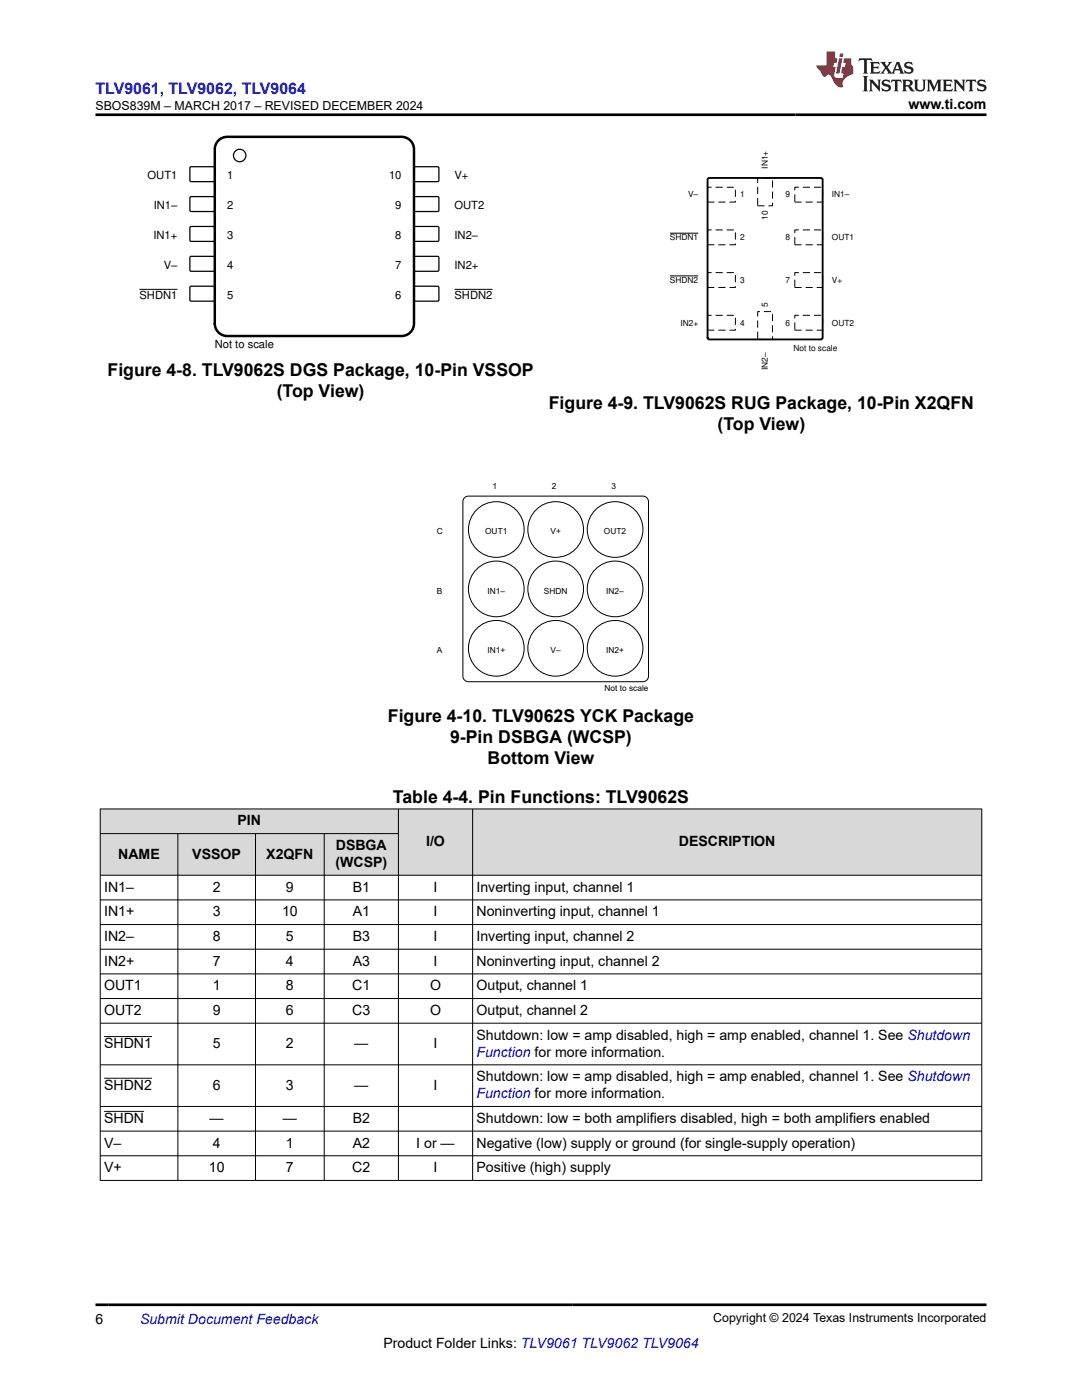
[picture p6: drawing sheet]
<svg xmlns="http://www.w3.org/2000/svg" width="216mm" height="279mm" viewBox="0 0 216 279" stroke-linecap="round" stroke-linejoin="round" font-family="sans-serif">
<defs><g id="words">
<g font-size="3.5">
<text x="21.5" y="75">Figure 4-8. TLV9062S DGS Package, 10-Pin VSSOP</text>
<text x="55.2" y="79.3">(Top View)</text>
<text x="109.5" y="81.6">Figure 4-9. TLV9062S RUG Package, 10-Pin X2QFN</text>
<text x="143.2" y="85.8">(Top View)</text>
<text x="77.4" y="144.1">Figure 4-10. TLV9062S YCK Package</text>
<text x="89.8" y="148.3">9-Pin DSBGA (WCSP)</text>
<text x="97.3" y="152.5">Bottom View</text>
<text x="78.4" y="160.3">Table 4-4. Pin Functions: TLV9062S</text>
</g>
<text font-size="3.2" fill="#00f" x="19" y="18.7">TLV9061, TLV9062, TLV9064</text>
<g font-size="2.8">
<text x="181.3" y="21.8">www.ti.com</text>
<text x="47.4" y="164.7">PIN</text>
<text x="23.6" y="171.3">NAME</text>
<text x="38.4" y="171.3">VSSOP</text>
<text x="53.1" y="171.3">X2QFN</text>
<text x="66.9" y="173">(WCSP)</text>
<text x="67" y="169.6">DSBGA</text>
<text x="85" y="168.9">I/O</text>
<text x="135.5" y="168.9">DESCRIPTION</text>
<text x="20.8" y="177.9">IN1–</text>
<text x="42.5" y="177.9">2</text>
<text x="57.1" y="177.9">9</text>
<text x="70.4" y="177.9">B1</text>
<text x="86.5" y="177.9">I</text>
<text x="95.1" y="177.9">Inverting input, channel 1</text>
<text x="20.8" y="182.9">IN1+</text>
<text x="42.5" y="182.9">3</text>
<text x="56.3" y="182.9">10</text>
<text x="70.4" y="182.9">A1</text>
<text x="86.5" y="182.9">I</text>
<text x="95.1" y="182.9">Noninverting input, channel 1</text>
<text x="20.8" y="187.8">IN2–</text>
<text x="42.5" y="187.8">8</text>
<text x="57.1" y="187.8">5</text>
<text x="70.4" y="187.8">B3</text>
<text x="86.5" y="187.8">I</text>
<text x="95.1" y="187.8">Inverting input, channel 2</text>
<text x="20.8" y="192.7">IN2+</text>
<text x="20.8" y="197.6">OUT1</text>
<text x="42.5" y="192.7">7</text>
<text x="42.5" y="197.6">1</text>
<text x="57.1" y="192.7">4</text>
<text x="57.1" y="197.6">8</text>
<text x="70.3" y="197.6">C1</text>
<text x="70.4" y="192.7">A3</text>
<text x="85.8" y="197.6">O</text>
<text x="86.5" y="192.7">I</text>
<text x="95.1" y="192.7">Noninverting input, channel 2</text>
<text x="95.1" y="197.6">Output, channel 1</text>
<text x="20.8" y="202.6">OUT2</text>
<text x="42.5" y="202.6">9</text>
<text x="57.1" y="202.6">6</text>
<text x="70.3" y="202.6">C3</text>
<text x="85.8" y="202.6">O</text>
<text x="95.1" y="202.6">Output, channel 2</text>
<text x="20.8" y="209.2">SHDN1</text>
<text x="42.5" y="209.2">5</text>
<text x="57.1" y="209.2">2</text>
<text x="70.7" y="209.2">—</text>
<text x="86.5" y="209.2">I</text>
<text x="95.1" y="207.5">Shutdown: low = amp disabled, high = amp enabled, channel 1. See Shutdown</text>
<text x="95.1" y="215.8">Shutdown: low = amp disabled, high = amp enabled, channel 1. See Shutdown</text>
<text x="20.8" y="217.5">SHDN2</text>
<text x="42.5" y="217.5">6</text>
<text x="57.1" y="217.5">3</text>
<text x="70.7" y="217.5">—</text>
<text x="86.5" y="217.5">I</text>
<text x="20.8" y="224.1">SHDN</text>
<text x="41.8" y="224.1">—</text>
<text x="56.4" y="224.1">—</text>
<text x="70.4" y="224.1">B2</text>
<text x="95.1" y="224.1">Shutdown: low = both amplifiers disabled, high = both amplifiers enabled</text>
<text x="20.8" y="229">V–</text>
<text x="20.8" y="233.9">V+</text>
<text x="41.7" y="233.9">10</text>
<text x="42.5" y="229">4</text>
<text x="57.1" y="229">1</text>
<text x="57.1" y="233.9">7</text>
<text x="70.3" y="233.9">C2</text>
<text x="70.4" y="229">A2</text>
<text x="83.1" y="229">I or —</text>
<text x="86.5" y="233.9">I</text>
<text x="95.1" y="229">Negative (low) supply or ground (for single-supply operation)</text>
<text x="95.1" y="233.9">Positive (high) supply</text>
<text x="19" y="264.2">6</text>
<text x="76.5" y="269">Product Folder Links: TLV9061 TLV9062 TLV9064</text>
</g>
<g font-size="2.8" fill="#00f">
<text x="95.1" y="210.9">Function for more information.</text>
<text x="95.1" y="219.2">Function for more information.</text>
<text x="27.9" y="264.2">Submit Document Feedback</text>
</g>
<g font-size="2.5">
<text x="19.1" y="21.9">SBOS839M – MARCH 2017 – REVISED DECEMBER 2024</text>
<text x="142.3" y="263.9">Copyright © 2024 Texas Instruments Incorporated</text>
</g>
<g font-size="2.2">
<text x="29.4" y="35.8">OUT1</text>
<text x="45.3" y="35.8">1</text>
<text x="77.6" y="35.8">10</text>
<text x="90.7" y="35.8">V+</text>
<text x="30.7" y="41.7">IN1±</text>
<text x="45.3" y="41.7">2</text>
<text x="78.9" y="41.7">9</text>
<text x="90.7" y="41.7">OUT2</text>
<text x="30.6" y="47.7">IN1+</text>
<text x="45.3" y="47.7">3</text>
<text x="78.9" y="47.7">8</text>
<text x="90.7" y="47.7">IN2±</text>
<text x="32.7" y="53.6">V±</text>
<text x="45.3" y="53.6">4</text>
<text x="78.9" y="53.6">7</text>
<text x="90.7" y="53.6">IN2+</text>
<text x="27.8" y="59.6">SHDN1</text>
<text x="45.3" y="59.6">5</text>
<text x="78.9" y="59.6">6</text>
<text x="90.7" y="59.6">SHDN2</text>
<text x="42.9" y="69.5">Not to scale</text>
</g>
<g font-size="1.7">
<text x="153.2" y="33.7" transform="rotate(-90 153.2 33.7)">IN1+</text>
<text x="137.3" y="39.4">V±</text>
<text x="147.7" y="39.4">1</text>
<text x="156.7" y="39.4">9</text>
<text x="166" y="39.4">IN1±</text>
<text x="133.7" y="47.9">SHDN1</text>
<text x="147.7" y="47.9">2</text>
<text x="153.2" y="43.9" transform="rotate(-90 153.2 43.9)">10</text>
<text x="156.7" y="47.9">8</text>
<text x="166" y="47.9">OUT1</text>
<text x="133.7" y="56.4">SHDN2</text>
<text x="147.7" y="56.4">3</text>
<text x="156.7" y="56.4">7</text>
<text x="166" y="56.4">V+</text>
<text x="135.8" y="65">IN2+</text>
<text x="147.7" y="65">4</text>
<text x="153.2" y="61.3" transform="rotate(-90 153.2 61.3)">5</text>
<text x="156.7" y="65">6</text>
<text x="166" y="65">OUT2</text>
<text x="158.3" y="70">Not to scale</text>
<text x="153.2" y="73.9" transform="rotate(-90 153.2 73.9)">IN2±</text>
<text x="98.3" y="97.5">1</text>
<text x="110.1" y="97.5">2</text>
<text x="122" y="97.5">3</text>
<text x="87.2" y="106.6">C</text>
<text x="96.8" y="106.6">OUT1</text>
<text x="109.8" y="106.6">V+</text>
<text x="120.5" y="106.6">OUT2</text>
<text x="87.2" y="118.5">B</text>
<text x="97.3" y="118.5">IN1–</text>
<text x="108.5" y="118.5">SHDN</text>
<text x="121" y="118.5">IN2–</text>
<text x="87.2" y="130.3">A</text>
<text x="97.2" y="130.3">IN1+</text>
<text x="109.9" y="130.3">V–</text>
<text x="121" y="130.3">IN2+</text>
<text x="120.6" y="137.9">Not to scale</text>
</g>
</g></defs>
<path d="M38 33.3h4.8v2.9h-4.8z" fill="none" stroke="#000" stroke-width=".25"/>
<path d="M82.7 33.3h4.8v2.9h-4.8z" fill-rule="evenodd" fill="#fff"/>
<path d="M82.7 33.3h4.8v2.9h-4.8z" fill="none" stroke="#000" stroke-width=".25"/>
<path d="M38 39.3h4.8v2.8h-4.8z" fill-rule="evenodd" fill="#fff"/>
<path d="M38 39.3h4.8v2.8h-4.8z" fill="none" stroke="#000" stroke-width=".25"/>
<path d="M82.7 39.3h4.8v2.8h-4.8z" fill-rule="evenodd" fill="#fff"/>
<path d="M82.7 39.3h4.8v2.8h-4.8z" fill="none" stroke="#000" stroke-width=".25"/>
<path d="M38 45.3h4.8v2.8h-4.8z" fill-rule="evenodd" fill="#fff"/>
<path d="M38 45.3h4.8v2.8h-4.8z" fill="none" stroke="#000" stroke-width=".25"/>
<path d="M82.7 45.3h4.8v2.8h-4.8z" fill-rule="evenodd" fill="#fff"/>
<path d="M82.7 45.3h4.8v2.8h-4.8z" fill="none" stroke="#000" stroke-width=".25"/>
<path d="M38 51.2h4.8v2.9h-4.8z" fill-rule="evenodd" fill="#fff"/>
<path d="M38 51.2h4.8v2.9h-4.8z" fill="none" stroke="#000" stroke-width=".25"/>
<path d="M82.7 51.2h4.8v2.9h-4.8z" fill-rule="evenodd" fill="#fff"/>
<path d="M82.7 51.2h4.8v2.9h-4.8z" fill="none" stroke="#000" stroke-width=".25"/>
<path d="M38 57.2h4.8v2.8h-4.8z" fill-rule="evenodd" fill="#fff"/>
<path d="M38 57.2h4.8v2.8h-4.8z" fill="none" stroke="#000" stroke-width=".25"/>
<path d="M27.8 57.7h7.6" fill="none" stroke="#000" stroke-width=".2"/>
<path d="M82.7 57.2h4.8v2.8h-4.8z" fill-rule="evenodd" fill="#fff"/>
<g fill="none" stroke="#000" stroke-width=".25">
<path d="M82.7 57.2h4.8v2.8h-4.8z"/>
<circle cx="47.8" cy="31" r="1.24"/>
</g>
<path d="M90.7 57.7h7.6" fill="none" stroke="#000" stroke-width=".2"/>
<path d="M43.8 27.9l1-.5 .5-.1h34.8a2.49 2.49 0 0 1 2.5 2.5v34.8a2.48 2.48 0 0 1-2.5 2.5h-34.8a2.48 2.48 0 0 1-2.4-2.5v-34.8a2.48 2.48 0 0 1 .9-1.9z" fill="none" stroke="#000" stroke-width=".5"/>
<path d="M141.2 37.4h5.5v2.9h-5.5z" fill-rule="evenodd" fill="#fff"/>
<path d="M141.2 37.4h5.5v2.9h-5.5z" fill="none" stroke="#000" stroke-width=".2" stroke-dasharray="1.3 .9"/>
<path d="M141.2 45.9h5.5v3h-5.5z" fill-rule="evenodd" fill="#fff"/>
<path d="M141.2 45.9h5.5v3h-5.5z" fill="none" stroke="#000" stroke-width=".2" stroke-dasharray="1.3 .9"/>
<path d="M133.7 46.5h5.6" fill="none" stroke="#000" stroke-width=".2"/>
<path d="M141.2 54.4h5.5v3h-5.5z" fill-rule="evenodd" fill="#fff"/>
<path d="M141.2 54.4h5.5v3h-5.5z" fill="none" stroke="#000" stroke-width=".2" stroke-dasharray="1.3 .9"/>
<path d="M133.7 55.1h5.6" fill="none" stroke="#000" stroke-width=".2"/>
<path d="M141.2 62.9h5.5v3h-5.5z" fill-rule="evenodd" fill="#fff"/>
<path d="M141.2 62.9h5.5v3h-5.5z" fill="none" stroke="#000" stroke-width=".2" stroke-dasharray="1.3 .9"/>
<path d="M151.2 62.2h2.9v5.5h-2.9z" fill-rule="evenodd" fill="#fff"/>
<path d="M151.2 62.2h2.9v5.5h-2.9z" fill="none" stroke="#000" stroke-width=".2" stroke-dasharray="1.3 .9"/>
<path d="M158.6 62.9h5.5v3h-5.5z" fill-rule="evenodd" fill="#fff"/>
<path d="M158.6 62.9h5.5v3h-5.5z" fill="none" stroke="#000" stroke-width=".2" stroke-dasharray="1.3 .9"/>
<path d="M158.6 54.4h5.5v3h-5.5z" fill-rule="evenodd" fill="#fff"/>
<path d="M158.6 54.4h5.5v3h-5.5z" fill="none" stroke="#000" stroke-width=".2" stroke-dasharray="1.3 .9"/>
<path d="M158.6 45.9h5.5v3h-5.5z" fill-rule="evenodd" fill="#fff"/>
<path d="M158.6 45.9h5.5v3h-5.5z" fill="none" stroke="#000" stroke-width=".2" stroke-dasharray="1.3 .9"/>
<path d="M158.6 37.4h5.5v2.9h-5.5z" fill-rule="evenodd" fill="#fff"/>
<path d="M158.6 37.4h5.5v2.9h-5.5z" fill="none" stroke="#000" stroke-width=".2" stroke-dasharray="1.3 .9"/>
<path d="M151.2 35.5h2.9v5.6h-2.9z" fill-rule="evenodd" fill="#fff"/>
<path d="M151.2 35.5h2.9v5.6h-2.9z" fill="none" stroke="#000" stroke-width=".2" stroke-dasharray="1.3 .9"/>
<path d="M141.2 35.7l.4-.2h22.2l.3 .2v31.7l-.1 .3h-22.4l-.4-.1z" fill="none" stroke="#000" stroke-width=".37"/>
<path d="M92.6 99.5l.5-.4 .4-.1h34.8a1.11 1.11 0 0 1 1.1 1.1v34.8a1.11 1.11 0 0 1-1.1 1.2h-34.8a1.11 1.11 0 0 1-1.1-1.2v-34.8z" fill="none" stroke="#000" stroke-width=".2"/>
<path d="M131.3 92h1.8v1.8h-1.8zM82.7 134h1.9v1.9h-1.9z" fill="none" stroke="#fff" stroke-width=".2"/>
<circle cx="99" cy="105.7" r="5.6" fill="#fff"/>
<circle cx="99" cy="105.7" r="5.6" fill="none" stroke="#000" stroke-width=".2"/>
<circle cx="110.9" cy="105.7" r="5.6" fill="#fff"/>
<circle cx="110.9" cy="105.7" r="5.6" fill="none" stroke="#000" stroke-width=".2"/>
<circle cx="122.7" cy="105.7" r="5.6" fill="#fff"/>
<circle cx="122.7" cy="105.7" r="5.6" fill="none" stroke="#000" stroke-width=".2"/>
<circle cx="99" cy="117.5" r="5.6" fill="#fff"/>
<circle cx="99" cy="117.5" r="5.6" fill="none" stroke="#000" stroke-width=".2"/>
<circle cx="110.9" cy="117.5" r="5.6" fill="#fff"/>
<circle cx="110.9" cy="117.5" r="5.6" fill="none" stroke="#000" stroke-width=".2"/>
<circle cx="122.7" cy="117.5" r="5.6" fill="#fff"/>
<circle cx="122.7" cy="117.5" r="5.6" fill="none" stroke="#000" stroke-width=".2"/>
<circle cx="99" cy="129.4" r="5.6" fill="#fff"/>
<circle cx="99" cy="129.4" r="5.6" fill="none" stroke="#000" stroke-width=".2"/>
<circle cx="110.9" cy="129.4" r="5.6" fill="#fff"/>
<circle cx="110.9" cy="129.4" r="5.6" fill="none" stroke="#000" stroke-width=".2"/>
<circle cx="122.7" cy="129.4" r="5.6" fill="#fff"/>
<circle cx="122.7" cy="129.4" r="5.6" fill="none" stroke="#000" stroke-width=".2"/>
<g fill="#d8d8d8">
<path d="M20 161.4h175.9v5h-175.9z" fill-rule="evenodd"/>
<path d="M20.1 161.5h59.3v4.8h-59.3z" fill-rule="evenodd"/>
<path d="M79.6 161.5h14.6v13.1h-14.6z" fill-rule="evenodd"/>
<path d="M94.4 161.5h101.4v13.1h-101.4z" fill-rule="evenodd"/>
<path d="M20.1 166.4h15.3v8.2h-15.3z" fill-rule="evenodd"/>
<path d="M35.6 166.4h15.3v8.2h-15.3z" fill-rule="evenodd"/>
<path d="M51 166.4h13.6v8.2h-13.6z" fill-rule="evenodd"/>
<path d="M64.8 166.4h14.6v8.2h-14.6z" fill-rule="evenodd"/>
</g>
<g fill="none" stroke="#000" stroke-width=".2">
<path d="M19.9 161.4h176.1M19.9 166.4h59.7M19.9 179.6h176.1M20 161.4v74.2M35.5 166.4v69.2M51 166.4v69.2M64.7 166.4v69.2M79.5 161.4v74.2M94.3 161.4v74.2M195.9 161.4v74.2M196 174.7h-176.1M19.9 184.5h176.1"/>
<path d="M19.9 189.4h176.1M19.9 194.4h176.1M19.9 199.3h176.1M19.9 204.2h176.1M19.9 212.5h176.1M20.8 206.9h9.5M20.8 215.2h9.5M19.9 220.8h176.1M19.9 225.7h176.1M19.9 230.7h176.1M19.9 235.6h176.1M20.8 221.8h8"/>
</g>
<path d="M171.5 11.6l-.2 .6 .5-.2h.6v.1v2.2l-.2 .4h1l-.2-.4v-2.2v-.1h.5l.6 .2-.2-.6zM173.6 12.4l.2 .3v1.6l-.2 .4h1.9l.1-.6a1.08 1.08 0 0 1-1.3 .2v-.7h.6l.4 .2v-.7l-.4 .2h-.6v-.5l.2-.2a1 1 0 0 1 1 .3l-.1-.5zM175.7 12.4l.9 1.1-1 1.2h.9l-.2-.2 .5-.8 .4 .8-.2 .2h1.6l-.2-.2 .2-.5h.9l.1 .5-.1 .2h.9l-.2-.4-.8-1.9h-.5l-.9 2.1-.9-1.1 .9-1h-.8l.2 .2-.4 .6-.4-.6 .2-.2zM179 12.8l.4 1h-.7zM180.7 12.5a.65 .65 0 0 0-.2 .7 .65 .65 0 0 0 .6 .5l.6 .1 .1 .3a.79 .79 0 0 1-.7 .4 .79 .79 0 0 1-.7-.5l.1 .7 .2-.1a.93 .93 0 0 0 1.1 0 .93 .93 0 0 0 .4-.9 1.46 1.46 0 0 0-1.2-.6l-.1-.3a1.09 1.09 0 0 1 1.2 .2l-.2-.6-.1 .1-.5-.2zM172.2 15.2l.2 .4v2.2l-.2 .4h1l-.2-.4v-2.2l.2-.4zM173.4 15.9l.2 .4v1.5l-.2 .4h.8l-.3-.4 .1-1.3 1.6 1.8v-2l.2-.4h-.7l.1 .2 .1 1.1-1.2-1.3zM176.2 16a.65 .65 0 0 0-.2 .8 .65 .65 0 0 0 .6 .4l.6 .2 .1 .2a.79 .79 0 0 1-.7 .4 .79 .79 0 0 1-.7-.5l.1 .7 .2-.1a.93 .93 0 0 0 1.1 .1 .93 .93 0 0 0 .4-1 1.46 1.46 0 0 0-1.2-.5l-.1-.4a1.09 1.09 0 0 1 1.2 .2l-.1-.6-.2 .1-.5-.1zM177.9 15.9l-.1 .6a.63 .63 0 0 1 .8-.3v1.6l-.3 .4h1l-.2-.4v-1.6a.66 .66 0 0 1 .8 .3l-.1-.6zM180 15.9l.2 .4v1.5l-.2 .4h1l-.2-.2-.1-.7h.5l.1 .2a.79 .79 0 0 0 1.2 .6l-1-.9a.61 .61 0 0 0 .6-.6 .61 .61 0 0 0-.5-.7zM180.8 16.2h.1a.47 .47 0 0 1 .5 .1 .47 .47 0 0 1 .1 .5l-.1 .1-.7 .1zM182.3 15.9l.2 .2a2.27 2.27 0 0 0 .4 2 1.04 1.04 0 0 0 1.7-.7v-1.3l.2-.2h-.8l.2 .4v1.1a.6 .6 0 0 1-.6 .6 .6 .6 0 0 1-.6-.6v-1.1l.3-.4zM184.9 15.9l.2 .4v1.5l-.2 .4h.8l-.3-.4v-1.4l.9 1.9 .9-1.9v1.4l-.3 .4h1l-.2-.4v-1.5l.2-.4h-.8l-.7 1.5-.6-1.5zM188.1 15.9l.2 .4v1.5l-.2 .4h1.9l.1-.6a1.09 1.09 0 0 1-1.3 .2v-.7h.6l.4 .2v-.6l-.4 .2h-.6v-.6l.2-.1a1.01 1.01 0 0 1 1 .3l-.1-.6zM190.2 15.9l.3 .4v1.5l-.3 .4h.8l-.2-.4v-1.3l1.6 1.8v-2l.2-.4h-.7l.2 .2v1.1l-1.2-1.3zM192.8 15.9l-.1 .6a.63 .63 0 0 1 .8-.3v1.6l-.3 .4h1l-.2-.4v-1.6a.66 .66 0 0 1 .8 .3l-.1-.6zM195.2 16a.65 .65 0 0 0-.2 .8 .65 .65 0 0 0 .6 .4l.6 .2 .2 .2a.79 .79 0 0 1-.7 .4 .79 .79 0 0 1-.7-.5l.1 .7 .2-.1a.93 .93 0 0 0 1 .1 .93 .93 0 0 0 .5-1 1.46 1.46 0 0 0-1.3-.5v-.4a1.09 1.09 0 0 1 1.2 .2l-.2-.6-.2 .1-.5-.1z" fill="#231f20"/>
<path d="M164.9 10.3v2.7h-2l.1 .4 .8 1a.95 .95 0 0 0 1 .9 .59 .59 0 0 1 .5-.4 .59 .59 0 0 1 .5 .3l.4 .8a1.59 1.59 0 0 0 2.1 1.4 1.61 1.61 0 0 1 1-2.3l1-.3-.1-1.5a1.59 1.59 0 0 1-.3-1.7h-1.5l-.2 .9h.6l-.2 .9h-.5l-.2 .9v.3l.4 .1-.1 .9h-.7a.73 .73 0 0 1-1-.7l.3-1.5h-.5l.1-.9h.5l.2-.9h-.5v-1.3zM167.4 11.6l-.6 3.1h.7l.6-3.1zM167.6 10.7l-.1 .6h.7l.1-.6z" fill="#ed1c24"/>
<path d="M19 22.9h177.8M19 260.4h177.8" fill="none" stroke="#000" stroke-width=".53"/>
<use href="#words"/>
</svg>
